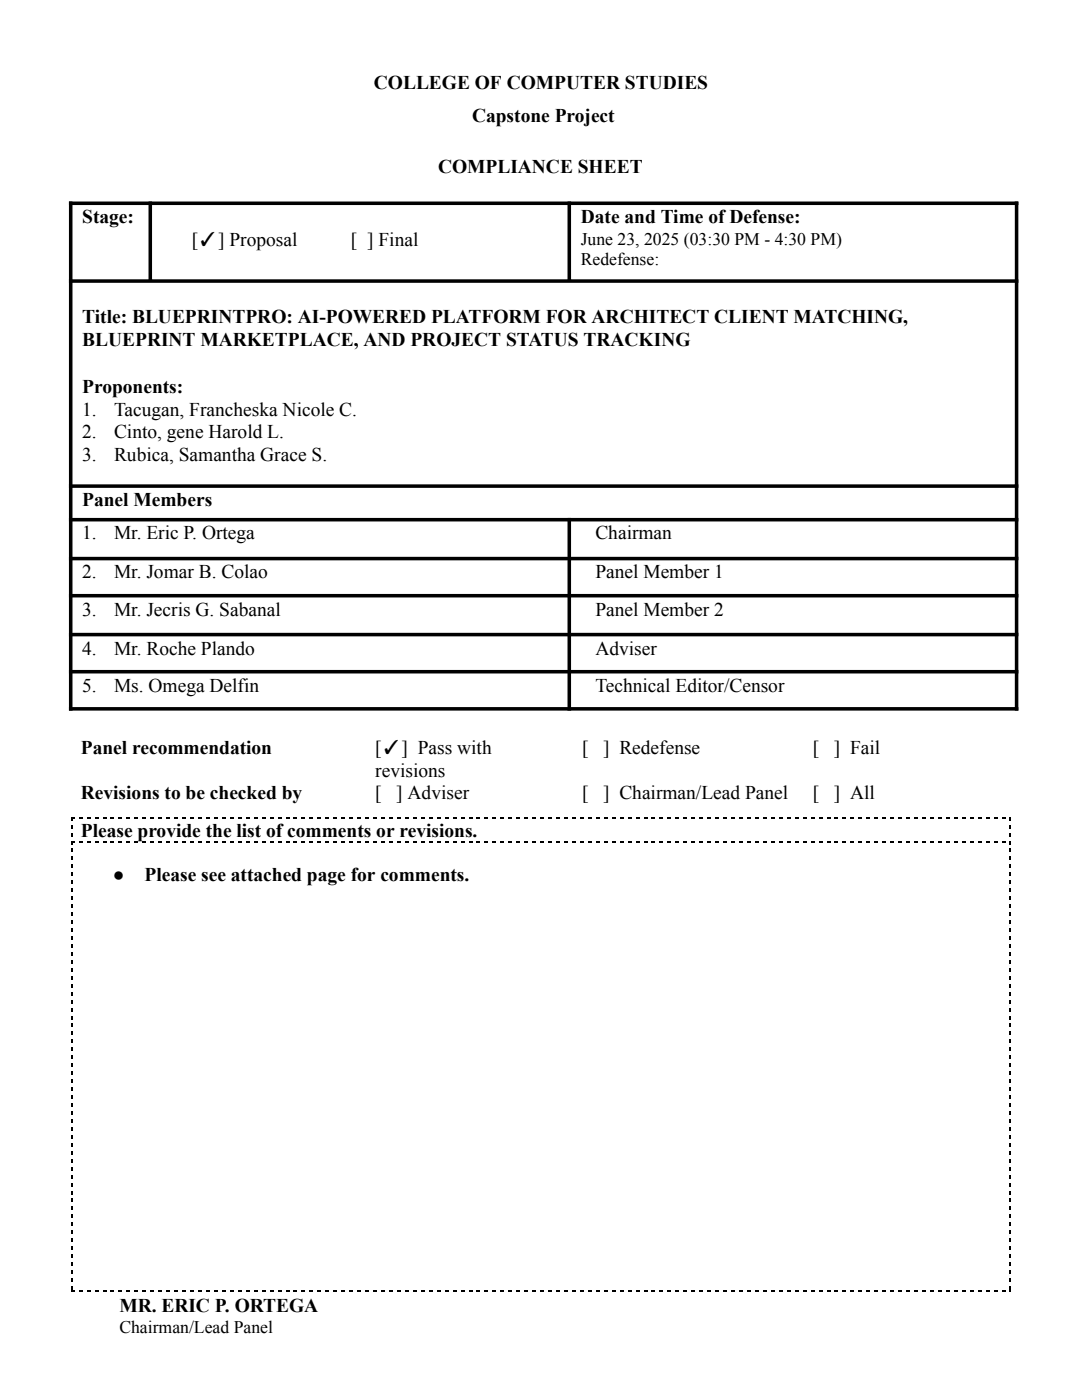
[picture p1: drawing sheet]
<svg xmlns="http://www.w3.org/2000/svg" width="216mm" height="279mm" viewBox="0 0 216 279" stroke-linecap="round" stroke-linejoin="round" font-family="sans-serif">
<defs><g id="words">
<g font-size="3.9">
<text x="74.6" y="17.7">COLLEGE OF COMPUTER STUDIES</text>
<text x="94.2" y="24.3">Capstone Project</text>
<text x="87.4" y="34.5">COMPLIANCE SHEET</text>
<text x="16.4" y="44.5">Stage:</text>
<text x="115.9" y="44.5">Date and Time of Defense:</text>
<text x="38.3" y="49.1">[✓] Proposal</text>
<text x="70" y="49.1">[ ] Final</text>
<text x="16.4" y="64.5">Title: BLUEPRINTPRO: AI-POWERED PLATFORM FOR ARCHITECT CLIENT MATCHING,</text>
<text x="16.4" y="69.1">BLUEPRINT MARKETPLACE, AND PROJECT STATUS TRACKING</text>
<text x="16.4" y="78.4">Proponents:</text>
<text x="16.4" y="83">1.</text>
<text x="22.8" y="83">Tacugan, Francheska Nicole C.</text>
<text x="16.4" y="87.5">2.</text>
<text x="22.8" y="87.5">Cinto, gene Harold L.</text>
<text x="16.4" y="91.9">3.</text>
<text x="22.8" y="91.9">Rubica, Samantha Grace S.</text>
<text x="16.4" y="101">Panel Members</text>
<text x="16.4" y="107.6">1.</text>
<text x="22.8" y="107.6">Mr. Eric P. Ortega</text>
<text x="118.8" y="107.6">Chairman</text>
<text x="16.4" y="115.3">2.</text>
<text x="22.8" y="115.3">Mr. Jomar B. Colao</text>
<text x="118.8" y="115.3">Panel Member 1</text>
<text x="16.4" y="122.9">3.</text>
<text x="22.8" y="122.9">Mr. Jecris G. Sabanal</text>
<text x="118.8" y="122.9">Panel Member 2</text>
<text x="16.4" y="130.6">4.</text>
<text x="22.8" y="130.6">Mr. Roche Plando</text>
<text x="118.8" y="130.6">Adviser</text>
<text x="16.4" y="138">5.</text>
<text x="22.8" y="138">Ms. Omega Delfin</text>
<text x="118.8" y="138">Technical Editor/Censor</text>
<text x="16.1" y="150.4">Panel recommendation</text>
<text x="74.9" y="150.5">[✓] Pass with</text>
<text x="74.9" y="155">revisions</text>
<text x="116.2" y="150.4">[</text>
<text x="120.4" y="150.4">] Redefense</text>
<text x="162.2" y="150.4">[</text>
<text x="166.4" y="150.4">] Fail</text>
<text x="16.1" y="159.5">Revisions to be checked by</text>
<text x="74.9" y="159.5">[</text>
<text x="79.1" y="159.5">] Adviser</text>
<text x="116.2" y="159.5">[</text>
<text x="120.4" y="159.5">] Chairman/Lead Panel</text>
<text x="162.2" y="159.5">[</text>
<text x="166.4" y="159.5">] All</text>
<text x="16.1" y="167.1">Please provide the list of comments or revisions.</text>
<text x="22.5" y="175.9">●</text>
<text x="28.8" y="175.9">Please see attached page for comments.</text>
<text x="23.8" y="261.8">MR. ERIC P. ORTEGA</text>
</g>
<g font-size="3.5">
<text x="115.9" y="48.9">June 23, 2025 (03:30 PM - 4:30 PM)</text>
<text x="115.9" y="52.9">Redefense:</text>
<text x="23.8" y="265.9">Chairman/Lead Panel</text>
</g>
</g></defs>
<g fill="none" stroke="#000" stroke-width=".71" stroke-linecap="butt">
<path d="M13.8 40.6h189.4M13.8 56.1h189.4M14.1 40.2v101.6M30 40.2v15.9M113.6 40.2v15.9M202.8 40.2v101.6M13.8 97h189.4M13.8 103.7h189.4M13.8 111.5h189.4M13.8 118.9h189.4M113.6 103.4v38.4M13.8 126.6h189.4"/>
<path d="M13.8 134.1h189.4M13.8 141.5h189.4"/>
</g>
<g fill="#000">
<path d="M14.1 163h.4v.8h-.4zM14.1 164.6h.4v.8h-.4zM14.1 166.2h.4v.8h-.4zM14.1 167.7h.4v.8h-.4zM14.1 169.3h.4v.8h-.4zM14.1 170.9h.4v.8h-.4zM14.1 172.5h.4v.8h-.4zM14.1 174.1h.4v.8h-.4zM14.1 175.7h.4v.8h-.4zM14.1 177.3h.4v.8h-.4zM14.1 178.9h.4v.8h-.4zM14.1 163h.8v.3h-.8z"/>
<path d="M14.1 167.9h.8v.4h-.8zM15.7 163h.8v.3h-.8zM15.7 167.9h.8v.4h-.8zM17.3 163h.8v.3h-.8zM17.3 167.9h.8v.4h-.8zM18.9 163h.8v.3h-.8zM18.9 167.9h.8v.4h-.8zM20.5 163h.8v.3h-.8zM20.5 167.9h.8v.4h-.8zM22 163h.8v.3h-.8zM22 167.9h.8v.4h-.8zM23.6 163h.8v.3h-.8z"/>
<path d="M23.6 167.9h.8v.4h-.8zM25.2 163h.8v.3h-.8zM25.2 167.9h.8v.4h-.8zM26.8 163h.8v.3h-.8zM26.8 167.9h.8v.4h-.8zM28.4 163h.8v.3h-.8zM28.4 167.9h.8v.4h-.8zM30 163h.8v.3h-.8zM30 167.9h.8v.4h-.8zM31.6 163h.8v.3h-.8zM31.6 167.9h.8v.4h-.8zM33.2 163h.8v.3h-.8z"/>
<path d="M33.2 167.9h.8v.4h-.8zM34.7 163h.8v.3h-.8zM34.7 167.9h.8v.4h-.8zM36.3 163h.8v.3h-.8zM36.3 167.9h.8v.4h-.8zM37.9 163h.8v.3h-.8zM37.9 167.9h.8v.4h-.8zM39.5 163h.8v.3h-.8zM39.5 167.9h.8v.4h-.8zM41.1 163h.8v.3h-.8zM41.1 167.9h.8v.4h-.8zM42.7 163h.8v.3h-.8z"/>
<path d="M42.7 167.9h.8v.4h-.8zM44.3 163h.8v.3h-.8zM44.3 167.9h.8v.4h-.8zM45.9 163h.8v.3h-.8zM45.9 167.9h.8v.4h-.8zM47.4 163h.8v.3h-.8zM47.4 167.9h.8v.4h-.8zM49 163h.8v.3h-.8zM49 167.9h.8v.4h-.8zM50.6 163h.8v.3h-.8zM50.6 167.9h.8v.4h-.8zM52.2 163h.8v.3h-.8z"/>
<path d="M52.2 167.9h.8v.4h-.8zM53.8 163h.8v.3h-.8zM53.8 167.9h.8v.4h-.8zM55.4 163h.8v.3h-.8zM55.4 167.9h.8v.4h-.8zM57 163h.8v.3h-.8zM57 167.9h.8v.4h-.8zM58.6 163h.8v.3h-.8zM58.6 167.9h.8v.4h-.8zM60.1 163h.8v.3h-.8zM60.1 167.9h.8v.4h-.8zM61.7 163h.8v.3h-.8z"/>
<path d="M61.7 167.9h.8v.4h-.8zM63.3 163h.8v.3h-.8zM63.3 167.9h.8v.4h-.8zM64.9 163h.8v.3h-.8zM64.9 167.9h.8v.4h-.8zM66.5 163h.8v.3h-.8zM66.5 167.9h.8v.4h-.8zM68.1 163h.8v.3h-.8zM68.1 167.9h.8v.4h-.8zM69.7 163h.8v.3h-.8zM69.7 167.9h.8v.4h-.8zM71.3 163h.8v.3h-.8z"/>
<path d="M71.3 167.9h.8v.4h-.8zM72.8 163h.8v.3h-.8zM72.8 167.9h.8v.4h-.8zM74.4 163h.8v.3h-.8zM74.4 167.9h.8v.4h-.8zM76 163h.8v.3h-.8zM76 167.9h.8v.4h-.8zM77.6 163h.8v.3h-.8zM77.6 167.9h.8v.4h-.8zM79.2 163h.8v.3h-.8zM79.2 167.9h.8v.4h-.8zM80.8 163h.8v.3h-.8z"/>
<path d="M80.8 167.9h.8v.4h-.8zM82.4 163h.8v.3h-.8zM82.4 167.9h.8v.4h-.8zM84 163h.8v.3h-.8zM84 167.9h.8v.4h-.8zM85.5 163h.8v.3h-.8zM85.5 167.9h.8v.4h-.8zM87.1 163h.8v.3h-.8zM87.1 167.9h.8v.4h-.8zM88.7 163h.8v.3h-.8zM88.7 167.9h.8v.4h-.8zM90.3 163h.8v.3h-.8z"/>
<path d="M90.3 167.9h.8v.4h-.8zM91.9 163h.8v.3h-.8zM91.9 167.9h.8v.4h-.8zM93.5 163h.8v.3h-.8zM93.5 167.9h.8v.4h-.8zM95.1 163h.8v.3h-.8zM95.1 167.9h.8v.4h-.8zM96.7 163h.8v.3h-.8zM96.7 167.9h.8v.4h-.8zM98.2 163h.8v.3h-.8zM98.2 167.9h.8v.4h-.8zM99.8 163h.8v.3h-.8z"/>
<path d="M99.8 167.9h.8v.4h-.8zM101.4 163h.8v.3h-.8zM101.4 167.9h.8v.4h-.8zM103 163h.8v.3h-.8zM103 167.9h.8v.4h-.8zM104.6 163h.8v.3h-.8zM104.6 167.9h.8v.4h-.8zM106.2 163h.8v.3h-.8zM106.2 167.9h.8v.4h-.8zM107.8 163h.8v.3h-.8zM107.8 167.9h.8v.4h-.8zM109.4 163h.8v.3h-.8z"/>
<path d="M109.4 167.9h.8v.4h-.8zM110.9 163h.8v.3h-.8zM110.9 167.9h.8v.4h-.8zM112.5 163h.8v.3h-.8zM112.5 167.9h.8v.4h-.8zM114.1 163h.8v.3h-.8zM114.1 167.9h.8v.4h-.8zM115.7 163h.8v.3h-.8zM115.7 167.9h.8v.4h-.8zM117.3 163h.8v.3h-.8zM117.3 167.9h.8v.4h-.8zM118.9 163h.8v.3h-.8z"/>
<path d="M118.9 167.9h.8v.4h-.8zM120.5 163h.8v.3h-.8zM120.5 167.9h.8v.4h-.8zM122.1 163h.8v.3h-.8zM122.1 167.9h.8v.4h-.8zM123.6 163h.8v.3h-.8zM123.6 167.9h.8v.4h-.8zM125.2 163h.8v.3h-.8zM125.2 167.9h.8v.4h-.8zM126.8 163h.8v.3h-.8zM126.8 167.9h.8v.4h-.8zM128.4 163h.8v.3h-.8z"/>
<path d="M128.4 167.9h.8v.4h-.8zM130 163h.8v.3h-.8zM130 167.9h.8v.4h-.8zM131.6 163h.8v.3h-.8zM131.6 167.9h.8v.4h-.8zM133.2 163h.8v.3h-.8zM133.2 167.9h.8v.4h-.8zM134.8 163h.8v.3h-.8zM134.8 167.9h.8v.4h-.8zM136.3 163h.8v.3h-.8zM136.3 167.9h.8v.4h-.8zM137.9 163h.8v.3h-.8z"/>
<path d="M137.9 167.9h.8v.4h-.8zM139.5 163h.8v.3h-.8zM139.5 167.9h.8v.4h-.8zM141.1 163h.8v.3h-.8zM141.1 167.9h.8v.4h-.8zM142.7 163h.8v.3h-.8zM142.7 167.9h.8v.4h-.8zM144.3 163h.8v.3h-.8zM144.3 167.9h.8v.4h-.8zM145.9 163h.8v.3h-.8zM145.9 167.9h.8v.4h-.8zM147.5 163h.8v.3h-.8z"/>
<path d="M147.5 167.9h.8v.4h-.8zM149 163h.8v.3h-.8zM149 167.9h.8v.4h-.8zM150.6 163h.8v.3h-.8zM150.6 167.9h.8v.4h-.8zM152.2 163h.8v.3h-.8zM152.2 167.9h.8v.4h-.8zM153.8 163h.8v.3h-.8zM153.8 167.9h.8v.4h-.8zM155.4 163h.8v.3h-.8zM155.4 167.9h.8v.4h-.8zM157 163h.8v.3h-.8z"/>
<path d="M157 167.9h.8v.4h-.8zM158.6 163h.8v.3h-.8zM158.6 167.9h.8v.4h-.8zM160.2 163h.8v.3h-.8zM160.2 167.9h.8v.4h-.8zM161.7 163h.8v.3h-.8zM161.7 167.9h.8v.4h-.8zM163.3 163h.8v.3h-.8zM163.3 167.9h.8v.4h-.8zM164.9 163h.8v.3h-.8zM164.9 167.9h.8v.4h-.8zM166.5 163h.8v.3h-.8z"/>
<path d="M166.5 167.9h.8v.4h-.8zM168.1 163h.8v.3h-.8zM168.1 167.9h.8v.4h-.8zM169.7 163h.8v.3h-.8zM169.7 167.9h.8v.4h-.8zM171.3 163h.8v.3h-.8zM171.3 167.9h.8v.4h-.8zM172.9 163h.8v.3h-.8zM172.9 167.9h.8v.4h-.8zM174.4 163h.8v.3h-.8zM174.4 167.9h.8v.4h-.8zM176 163h.8v.3h-.8z"/>
<path d="M176 167.9h.8v.4h-.8zM177.6 163h.8v.3h-.8zM177.6 167.9h.8v.4h-.8zM179.2 163h.8v.3h-.8zM179.2 167.9h.8v.4h-.8zM180.8 163h.8v.3h-.8zM180.8 167.9h.8v.4h-.8zM182.4 163h.8v.3h-.8zM182.4 167.9h.8v.4h-.8zM184 163h.8v.3h-.8zM184 167.9h.8v.4h-.8zM185.6 163h.8v.3h-.8z"/>
<path d="M185.6 167.9h.8v.4h-.8zM187.1 163h.8v.3h-.8zM187.1 167.9h.8v.4h-.8zM188.7 163h.8v.3h-.8zM188.7 167.9h.8v.4h-.8zM190.3 163h.8v.3h-.8zM190.3 167.9h.8v.4h-.8zM191.9 163h.8v.3h-.8zM191.9 167.9h.8v.4h-.8zM193.5 163h.8v.3h-.8zM193.5 167.9h.8v.4h-.8zM195.1 163h.8v.3h-.8z"/>
<path d="M195.1 167.9h.8v.4h-.8zM196.7 163h.8v.3h-.8zM196.7 167.9h.8v.4h-.8zM198.3 163h.8v.3h-.8zM198.3 167.9h.8v.4h-.8zM199.8 163h.8v.3h-.8zM199.8 167.9h.8v.4h-.8zM201.4 163h.4v.8h-.4zM201.4 164.6h.4v.8h-.4zM201.4 166.2h.4v.8h-.4zM201.4 167.7h.4v.8h-.4zM201.4 169.3h.4v.8h-.4z"/>
<path d="M201.4 170.9h.4v.8h-.4zM201.4 172.5h.4v.8h-.4zM201.4 174.1h.4v.8h-.4zM201.4 175.7h.4v.8h-.4zM201.4 177.3h.4v.8h-.4zM201.4 178.9h.4v.8h-.4zM201.4 163h.4v.3h-.4zM201.4 167.9h.4v.4h-.4zM14.1 180.4h.4v.8h-.4zM14.1 182h.4v.8h-.4zM14.1 183.6h.4v.8h-.4zM14.1 185.2h.4v.8h-.4z"/>
<path d="M14.1 186.8h.4v.8h-.4zM14.1 188.4h.4v.8h-.4zM14.1 190h.4v.8h-.4zM14.1 191.6h.4v.8h-.4zM14.1 193.1h.4v.8h-.4zM14.1 194.7h.4v.8h-.4zM14.1 196.3h.4v.8h-.4zM14.1 197.9h.4v.8h-.4zM14.1 199.5h.4v.8h-.4zM201.4 180.4h.4v.8h-.4zM201.4 182h.4v.8h-.4zM201.4 183.6h.4v.8h-.4z"/>
<path d="M201.4 185.2h.4v.8h-.4zM201.4 186.8h.4v.8h-.4zM201.4 188.4h.4v.8h-.4zM201.4 190h.4v.8h-.4zM201.4 191.6h.4v.8h-.4zM201.4 193.1h.4v.8h-.4zM201.4 194.7h.4v.8h-.4zM201.4 196.3h.4v.8h-.4zM201.4 197.9h.4v.8h-.4zM201.4 199.5h.4v.8h-.4zM14.1 201.1h.4v.8h-.4zM14.1 202.7h.4v.8h-.4z"/>
<path d="M14.1 204.3h.4v.8h-.4zM14.1 205.8h.4v.8h-.4zM14.1 207.4h.4v.8h-.4zM14.1 209h.4v.8h-.4zM14.1 210.6h.4v.8h-.4zM14.1 212.2h.4v.8h-.4zM14.1 213.8h.4v.8h-.4zM14.1 215.4h.4v.8h-.4zM14.1 217h.4v.8h-.4zM14.1 218.5h.4v.8h-.4zM201.4 201.1h.4v.8h-.4zM201.4 202.7h.4v.8h-.4z"/>
<path d="M201.4 204.3h.4v.8h-.4zM201.4 205.8h.4v.8h-.4zM201.4 207.4h.4v.8h-.4zM201.4 209h.4v.8h-.4zM201.4 210.6h.4v.8h-.4zM201.4 212.2h.4v.8h-.4zM201.4 213.8h.4v.8h-.4zM201.4 215.4h.4v.8h-.4zM201.4 217h.4v.8h-.4zM201.4 218.5h.4v.8h-.4zM14.1 220.1h.4v.8h-.4zM14.1 221.7h.4v.8h-.4z"/>
<path d="M14.1 223.3h.4v.8h-.4zM14.1 224.9h.4v.8h-.4zM14.1 226.5h.4v.8h-.4zM14.1 228.1h.4v.8h-.4zM14.1 229.7h.4v.8h-.4zM14.1 231.2h.4v.8h-.4zM14.1 232.8h.4v.8h-.4zM14.1 234.4h.4v.8h-.4zM14.1 236h.4v.8h-.4zM14.1 237.6h.4v.8h-.4zM14.1 239.2h.4v.8h-.4zM201.4 220.1h.4v.8h-.4z"/>
<path d="M201.4 221.7h.4v.8h-.4zM201.4 223.3h.4v.8h-.4zM201.4 224.9h.4v.8h-.4zM201.4 226.5h.4v.8h-.4zM201.4 228.1h.4v.8h-.4zM201.4 229.7h.4v.8h-.4zM201.4 231.2h.4v.8h-.4zM201.4 232.8h.4v.8h-.4zM201.4 234.4h.4v.8h-.4zM201.4 236h.4v.8h-.4zM201.4 237.6h.4v.8h-.4zM201.4 239.2h.4v.8h-.4z"/>
<path d="M14.1 240.8h.4v.8h-.4zM14.1 242.4h.4v.8h-.4zM14.1 243.9h.4v.8h-.4zM14.1 245.5h.4v.8h-.4zM14.1 247.1h.4v.8h-.4zM14.1 248.7h.4v.8h-.4zM14.1 250.3h.4v.8h-.4zM14.1 251.9h.4v.8h-.4zM14.1 253.5h.4v.8h-.4zM14.1 255.1h.4v.8h-.4zM14.1 256.6h.4v.8h-.4zM14.1 257.5h.8v.4h-.8z"/>
<path d="M15.7 257.5h.8v.4h-.8zM17.3 257.5h.8v.4h-.8zM18.9 257.5h.8v.4h-.8zM20.5 257.5h.8v.4h-.8zM22 257.5h.8v.4h-.8zM23.6 257.5h.8v.4h-.8zM25.2 257.5h.8v.4h-.8zM26.8 257.5h.8v.4h-.8zM28.4 257.5h.8v.4h-.8zM30 257.5h.8v.4h-.8zM31.6 257.5h.8v.4h-.8zM33.2 257.5h.8v.4h-.8z"/>
<path d="M34.7 257.5h.8v.4h-.8zM36.3 257.5h.8v.4h-.8zM37.9 257.5h.8v.4h-.8zM39.5 257.5h.8v.4h-.8zM41.1 257.5h.8v.4h-.8zM42.7 257.5h.8v.4h-.8zM44.3 257.5h.8v.4h-.8zM45.9 257.5h.8v.4h-.8zM47.4 257.5h.8v.4h-.8zM49 257.5h.8v.4h-.8zM50.6 257.5h.8v.4h-.8zM52.2 257.5h.8v.4h-.8z"/>
<path d="M53.8 257.5h.8v.4h-.8zM55.4 257.5h.8v.4h-.8zM57 257.5h.8v.4h-.8zM58.6 257.5h.8v.4h-.8zM60.1 257.5h.8v.4h-.8zM61.7 257.5h.8v.4h-.8zM63.3 257.5h.8v.4h-.8zM64.9 257.5h.8v.4h-.8zM66.5 257.5h.8v.4h-.8zM68.1 257.5h.8v.4h-.8zM69.7 257.5h.8v.4h-.8zM71.3 257.5h.8v.4h-.8z"/>
<path d="M72.8 257.5h.8v.4h-.8zM74.4 257.5h.8v.4h-.8zM76 257.5h.8v.4h-.8zM77.6 257.5h.8v.4h-.8zM79.2 257.5h.8v.4h-.8zM80.8 257.5h.8v.4h-.8zM82.4 257.5h.8v.4h-.8zM84 257.5h.8v.4h-.8zM85.5 257.5h.8v.4h-.8zM87.1 257.5h.8v.4h-.8zM88.7 257.5h.8v.4h-.8zM90.3 257.5h.8v.4h-.8z"/>
<path d="M91.9 257.5h.8v.4h-.8zM93.5 257.5h.8v.4h-.8zM95.1 257.5h.8v.4h-.8zM96.7 257.5h.8v.4h-.8zM98.2 257.5h.8v.4h-.8zM99.8 257.5h.8v.4h-.8zM101.4 257.5h.8v.4h-.8zM103 257.5h.8v.4h-.8zM104.6 257.5h.8v.4h-.8zM106.2 257.5h.8v.4h-.8zM107.8 257.5h.8v.4h-.8zM109.4 257.5h.8v.4h-.8z"/>
<path d="M110.9 257.5h.8v.4h-.8zM112.5 257.5h.8v.4h-.8zM114.1 257.5h.8v.4h-.8zM115.7 257.5h.8v.4h-.8zM117.3 257.5h.8v.4h-.8zM118.9 257.5h.8v.4h-.8zM120.5 257.5h.8v.4h-.8zM122.1 257.5h.8v.4h-.8zM123.6 257.5h.8v.4h-.8zM125.2 257.5h.8v.4h-.8zM126.8 257.5h.8v.4h-.8zM128.4 257.5h.8v.4h-.8z"/>
<path d="M130 257.5h.8v.4h-.8zM131.6 257.5h.8v.4h-.8zM133.2 257.5h.8v.4h-.8zM134.8 257.5h.8v.4h-.8zM136.3 257.5h.8v.4h-.8zM137.9 257.5h.8v.4h-.8zM139.5 257.5h.8v.4h-.8zM141.1 257.5h.8v.4h-.8zM142.7 257.5h.8v.4h-.8zM144.3 257.5h.8v.4h-.8zM145.9 257.5h.8v.4h-.8zM147.5 257.5h.8v.4h-.8z"/>
<path d="M149 257.5h.8v.4h-.8zM150.6 257.5h.8v.4h-.8zM152.2 257.5h.8v.4h-.8zM153.8 257.5h.8v.4h-.8zM155.4 257.5h.8v.4h-.8zM157 257.5h.8v.4h-.8zM158.6 257.5h.8v.4h-.8zM160.2 257.5h.8v.4h-.8zM161.7 257.5h.8v.4h-.8zM163.3 257.5h.8v.4h-.8zM164.9 257.5h.8v.4h-.8zM166.5 257.5h.8v.4h-.8z"/>
<path d="M168.1 257.5h.8v.4h-.8zM169.7 257.5h.8v.4h-.8zM171.3 257.5h.8v.4h-.8zM172.9 257.5h.8v.4h-.8zM174.4 257.5h.8v.4h-.8zM176 257.5h.8v.4h-.8zM177.6 257.5h.8v.4h-.8zM179.2 257.5h.8v.4h-.8zM180.8 257.5h.8v.4h-.8zM182.4 257.5h.8v.4h-.8zM184 257.5h.8v.4h-.8zM185.6 257.5h.8v.4h-.8z"/>
<path d="M187.1 257.5h.8v.4h-.8zM188.7 257.5h.8v.4h-.8zM190.3 257.5h.8v.4h-.8zM191.9 257.5h.8v.4h-.8zM193.5 257.5h.8v.4h-.8zM195.1 257.5h.8v.4h-.8zM196.7 257.5h.8v.4h-.8zM198.3 257.5h.8v.4h-.8zM199.8 257.5h.8v.4h-.8zM201.4 240.8h.4v.8h-.4zM201.4 242.4h.4v.8h-.4zM201.4 243.9h.4v.8h-.4z"/>
<path d="M201.4 245.5h.4v.8h-.4zM201.4 247.1h.4v.8h-.4zM201.4 248.7h.4v.8h-.4zM201.4 250.3h.4v.8h-.4zM201.4 251.9h.4v.8h-.4zM201.4 253.5h.4v.8h-.4zM201.4 255.1h.4v.8h-.4zM201.4 256.6h.4v.8h-.4zM201.4 257.5h.4v.4h-.4z"/>
</g>
<use href="#words"/>
</svg>
